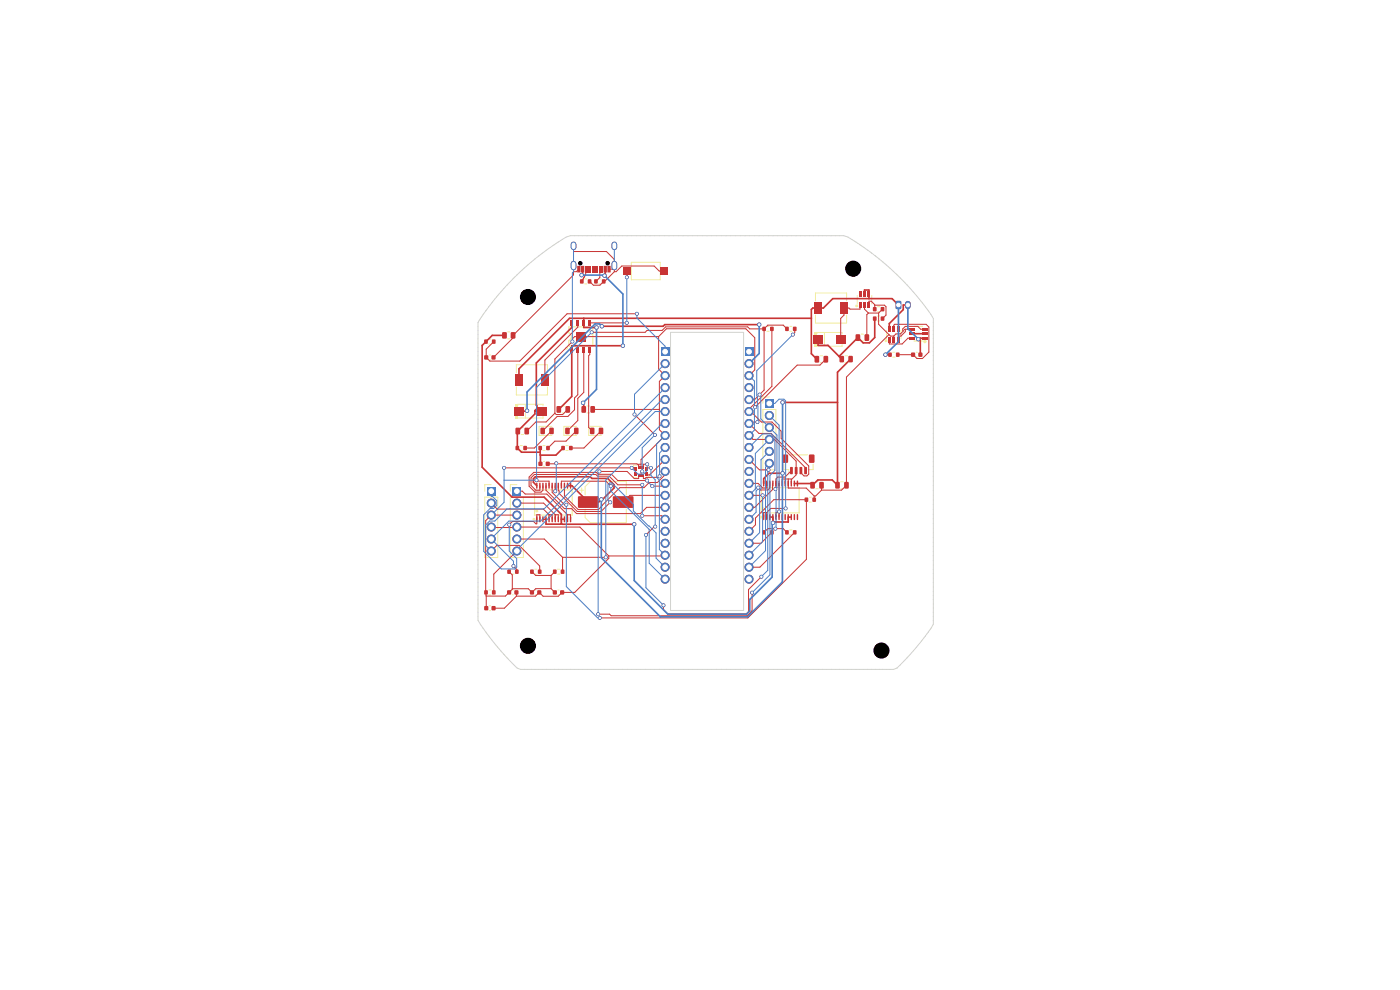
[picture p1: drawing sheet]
<svg xmlns="http://www.w3.org/2000/svg" width="297mm" height="210mm" viewBox="0 0 297 210" stroke-linecap="round" stroke-linejoin="round" font-family="sans-serif">
<path d="M109 59l2.9-2.8 3.2-2.5 4.2-2.9 .8-.5 .9-.3h58l.9 .3a56.6 56.6 0 0 1 18.1 17.3v64.8a52.1 52.1 0 0 1-7.7 9.3l-.7 .3h-79.2l-.7-.3-1.4-1.4-4-4.6-2.9-4.1v-63.2l3.5-4.9zM142.2 70.5h15.6v59h-15.6z" fill="none" stroke="#d0d2cd" stroke-width=".21"/>
<g fill="none" stroke="#f2eda1" stroke-width=".21">
<path d="M124 59.2h.5M127 59.2h.5M133.9 55.7h6.2v3.7h-6.2zM103.7 71.9h.5M103.7 73h.5M107.7 70.4h.5M107.7 71.9h.5M109.5 79.1v-1.7h6.6v1.7M124 60.2h.5M127 60.2h.5M173 63.8v-1.7h6.6v1.7M173 66.8v1.7h6.6v-1.7"/>
<path d="M174 75.5h.5M174 76.9h.5M179.3 75.5h.5M179.3 76.9h.5M181.9 62.7v1.8M182.7 70.9h.5M182.7 72.4h.5M184.9 62.7v1.8M186.2 65.1h.4M186.2 66.1h.4M186.2 67.1h.4M186.2 68.1h.4"/>
<path d="M188.1 70.1v1.8M189.4 74.7h.5M189.4 75.8h.5M191.1 70.1v1.8M194.3 74.7h.3M194.3 75.8h.3M109.5 82.1v1.7h6.6v-1.7M109.8 85.8h5.4v.3M110.3 94.5h.5M110.3 95.6h.5M110.5 90.7h.6M110.5 92.2h.6"/>
<path d="M111.5 85.9v2.7M115.2 94.5h.5M115.2 95.6h.5M115.2 88.3v.4h-5.4M115.3 97.9h.3M115.3 98.9h.3M117.1 90.5h-2.7v1.9h2.7M122.3 90.5h-2.7v1.9h2.7M124.5 86.1h.5M124.5 87.6h.5M127.6 90.5h-2.7v1.9h2.7M135.2 98.7h-.8v.2"/>
<path d="M136.8 98.7h.8v.2M161.8 86.9h2.8v12.8h-2.8zM163.2 84.2h-1.4v1.4M166.3 98.5v1.1h1v1M167.5 96.5h3.8M172.5 98.5v1.1h-1M102.8 105.5h2.8v12.8h-2.8zM104.2 102.8h-1.4v1.4M108.3 105.5h2.7v12.8h-2.7zM109.7 102.8h-1.4v1.4M122.9 104h1M123.4 103.5v1"/>
<path d="M124.1 105v-1.8l1.1-1.1h7.7v2.9M124.1 108v1.8l1.1 1.1h7.7v-2.9M134.4 101.1v.2h.8M137.6 101.1v.2h-.8M162.7 112.4h.5M162.7 113.4h.5M171.7 105.5h.4M171.7 106.5h.4M173.1 102.2h.5M173.1 103.7h.5M178.4 102.2h.5M178.4 103.7h.5"/>
<path d="M103.7 125.1h.5M103.7 126.2h.5M103.8 128.5h.3M103.8 129.5h.3M108.6 120.8h.5M108.6 121.8h.5M108.6 125.2h.3M108.6 126.2h.3M113.4 120.8h.5M113.4 121.8h.5M113.5 125.2h.3M113.5 126.2h.3"/>
<path d="M118.3 120.8h.5M118.3 121.8h.5M118.3 125.2h.3M118.3 126.2h.3"/>
<circle cx="120.8" cy="74.4" r=".03"/>
<circle cx="181.9" cy="65" r=".03"/>
<circle cx="188.1" cy="72.4" r=".03"/>
<circle cx="109.9" cy="85.9" r=".03"/>
<circle cx="113.6" cy="110.4" r=".03"/>
<circle cx="137.5" cy="101.2" r=".03"/>
<circle cx="161.7" cy="109.9" r=".03"/>
</g>
<g fill="none" stroke="#f2eda1" stroke-width=".3">
<circle cx="181.7" cy="64.9" r=".15"/>
<circle cx="187.9" cy="72.3" r=".15"/>
<circle cx="113.3" cy="110.2" r=".15"/>
<circle cx="113.9" cy="108.4" r=".16"/>
<circle cx="161.4" cy="109.7" r=".15"/>
<circle cx="162" cy="107.9" r=".16"/>
</g>
<circle cx="137.7" cy="100.7" r=".15" fill="#f2eda1" stroke="#f2eda1" stroke-width=".21"/>
<g fill="none" stroke="#f2eda1" stroke-width=".25">
<path d="M120.7 70.6v-1.2h5.1v4.1h-5.1v-1.3M120.7 70.6a.89 .89 0 0 1 .5 .8 .89 .89 0 0 1-.5 .8M113.4 103.9h8v5.4h-8zM161.5 103.5h8v5.3h-8z"/>
<circle cx="120.2" cy="73.9" r=".17"/>
</g>
<g fill="#f2eda1">
<path d="M109.4 85.7h.5v.5h-.5z"/>
<path d="M109.4 88.3h.5v.5h-.5z"/>
</g>
<path d="M193.9 69.2h1.8M193.9 72.3h1.8" fill="none" stroke="#f2eda1" stroke-width=".25"/>
<g fill="none" stroke="#f2eda1" stroke-width=".21">
<path d="M103.8 75.3h.3M103.8 76.3h.3M173.3 70.5h5.4v.4M174.9 70.6v2.7M178.7 73.1v.3h-5.4"/>
<circle cx="173.4" cy="70.6" r=".03"/>
<circle cx="196.2" cy="72.2" r=".03"/>
</g>
<circle cx="196.2" cy="72.4" r=".25" fill="#f2eda1" stroke="#f2eda1" stroke-width=".25"/>
<g fill="#f2eda1">
<path d="M172.9 70.4h.4v.5h-.4z"/>
<path d="M172.9 73h.4v.5h-.4z"/>
</g>
<path d="M162.7 69.2h.5M162.7 70.3h.5M167.5 69.2h.5M167.5 70.3h.5M119.2 86.1h.6M119.2 87.6h.6M120 94.5h.5M120 95.6h.5M167.5 112.4h.5M167.5 113.4h.5" fill="none" stroke="#f2eda1" stroke-width=".21"/>
<g fill="#c83434">
<path d="M106.6 70.5l.7-.1 .2 .2v1l-.1 .2h-.6l-.3-.1z"/>
<path d="M108.4 70.5l.7-.1 .2 .2 .1 1-.2 .2h-.6l-.3-.1z"/>
<path d="M158 73.8h1.7v1.7h-1.7z"/>
</g>
<g fill="#c83434" stroke="#c83434" stroke-width=".21">
<circle cx="158.9" cy="77.1" r=".85"/>
<circle cx="158.9" cy="79.7" r=".85"/>
<circle cx="158.9" cy="82.2" r=".85"/>
<circle cx="158.9" cy="84.8" r=".85"/>
<circle cx="158.9" cy="87.3" r=".85"/>
<circle cx="158.9" cy="89.8" r=".85"/>
<circle cx="158.9" cy="92.4" r=".85"/>
<circle cx="158.9" cy="94.9" r=".85"/>
<circle cx="158.9" cy="97.5" r=".85"/>
<circle cx="158.9" cy="100" r=".85"/>
<circle cx="158.9" cy="102.5" r=".85"/>
<circle cx="158.9" cy="105.1" r=".85"/>
<circle cx="158.9" cy="107.6" r=".85"/>
<circle cx="158.9" cy="110.2" r=".85"/>
<circle cx="158.9" cy="112.7" r=".85"/>
<circle cx="158.9" cy="115.2" r=".85"/>
<circle cx="158.9" cy="117.8" r=".85"/>
<circle cx="158.9" cy="120.3" r=".85"/>
<circle cx="158.9" cy="122.9" r=".85"/>
</g>
<g fill="#c83434">
<path d="M161.8 112.5h.6v.8h-.6z"/>
<path d="M163.4 112.5h.7v.8h-.7z"/>
<path d="M181.6 71l.6-.1 .3 .1v1.1l-.2 .2h-.6l-.2-.1z"/>
<path d="M183.5 71l.6-.1 .3 .1v1.1l-.2 .2h-.6l-.2-.1z"/>
<path d="M109.3 79.4h1.5v2.4h-1.5z"/>
<path d="M114.8 79.4h1.5v2.4h-1.5z"/>
<path d="M103.4 103.3h1.7v1.7h-1.7z"/>
</g>
<g fill="#c83434" stroke="#c83434" stroke-width=".21">
<circle cx="104.2" cy="106.7" r=".85"/>
<circle cx="104.2" cy="109.3" r=".85"/>
<circle cx="104.2" cy="111.8" r=".85"/>
<circle cx="104.2" cy="114.3" r=".85"/>
<circle cx="104.2" cy="116.9" r=".85"/>
</g>
<g fill="#c83434">
<path d="M107.7 120.9h.6v.8h-.6z"/>
<path d="M109.3 120.9h.7v.8h-.7z"/>
<path d="M112.5 125.3h.7v.8h-.7z"/>
<path d="M114 125.3h.8v.8h-.8z"/>
<path d="M178.2 75.5h.6l.2 .1 .1 1-.2 .3h-.6l-.2-.2z"/>
<path d="M180 75.5h.7l.2 .1v1l-.1 .3h-.6l-.2-.2z"/>
<path d="M140.2 73.8h1.8v1.7h-1.8z"/>
</g>
<g fill="#c83434" stroke="#c83434" stroke-width=".21">
<circle cx="141.1" cy="77.1" r=".85"/>
<circle cx="141.1" cy="79.7" r=".85"/>
<circle cx="141.1" cy="82.2" r=".85"/>
<circle cx="141.1" cy="84.8" r=".85"/>
<circle cx="141.1" cy="87.3" r=".85"/>
<circle cx="141.1" cy="89.8" r=".85"/>
<circle cx="141.1" cy="92.4" r=".85"/>
<circle cx="141.1" cy="94.9" r=".85"/>
<circle cx="141.1" cy="97.5" r=".85"/>
<circle cx="141.1" cy="100" r=".85"/>
<circle cx="141.1" cy="102.5" r=".85"/>
<circle cx="141.1" cy="105.1" r=".85"/>
<circle cx="141.1" cy="107.6" r=".85"/>
<circle cx="141.1" cy="110.2" r=".85"/>
<circle cx="141.1" cy="112.7" r=".85"/>
<circle cx="141.1" cy="115.2" r=".85"/>
<circle cx="141.1" cy="117.8" r=".85"/>
<circle cx="141.1" cy="120.3" r=".85"/>
<circle cx="141.1" cy="122.9" r=".85"/>
</g>
<g fill="#c83434">
<path d="M177.2 102.3l.7-.1 .3 .2v1l-.2 .2-.6 .1-.2-.2z"/>
<path d="M179.1 102.3l.7-.1 .3 .2v1l-.2 .2-.6 .1-.2-.2z"/>
<path d="M112.5 120.9h.7v.8h-.7z"/>
<path d="M114.2 120.9h.6v.8h-.6z"/>
<path d="M109.4 94.6h.7v.9h-.7z"/>
<path d="M111.1 94.6h.6v.9h-.6z"/>
<path d="M102.8 72.1h.6v.8h-.6z"/>
<path d="M104.4 72.1h.7v.8h-.7z"/>
<path d="M182.2 64.2h.5v1.1h-.5z"/>
<path d="M183.1 64.2h.6v1.1h-.6z"/>
<path d="M184.1 64.2h.5v1.1h-.5z"/>
<path d="M184.1 61.9h.5v1.1h-.5z"/>
<path d="M183.1 61.9h.6v1.1h-.6z"/>
<path d="M182.2 61.9h.5v1.1h-.5z"/>
<path d="M114.3 94.6h.6v.9h-.6z"/>
<path d="M115.9 94.6h.7v.9h-.7z"/>
<path d="M107.6 125.3h.8v.8h-.8z"/>
<path d="M109.2 125.3h.7v.8h-.7z"/>
<path d="M167.6 99.1h.6l-.1 1.5-.5-.1z"/>
<path d="M168.6 99.1h.6l-.1 1.5-.5-.1z"/>
<path d="M169.6 99.1h.6l-.1 1.5-.5-.1z"/>
<path d="M170.6 99.1h.6l-.1 1.5-.5-.1z"/>
<path d="M166.1 96.5l.8-.1 .3 .2v1.4l-.2 .2h-.7l-.3-.2z"/>
<path d="M171.7 96.5l.8-.1 .3 .2v1.4l-.2 .2h-.8l-.2-.2z"/>
<path d="M170.7 105.6h.7v.8h-.7z"/>
<path d="M172.4 105.6h.7v.8h-.7z"/>
<path d="M185.2 65.2h.7v.8h-.7z"/>
<path d="M186.9 65.2h.7v.8h-.7z"/>
<path d="M185.2 67.2h.7v.8h-.7z"/>
<path d="M186.9 67.2h.7v.8h-.7z"/>
<path d="M122.7 105.3h4.1l.2 .2v2.1l-.3 .2-3.9-.1-.2-.2z"/>
<path d="M130.1 105.3h4.1l.2 .2v2.1l-.3 .2-3.9-.1-.2-.2z"/>
<path d="M117.4 120.9h.6v.8h-.6z"/>
<path d="M119 120.9h.7v.8h-.7z"/>
<path d="M102.8 125.2h.6v.9h-.6z"/>
<path d="M104.4 125.2h.7v.9h-.7z"/>
<path d="M123.1 59.3h.7v.8h-.7z"/>
<path d="M124.7 59.3h.7v.8h-.7z"/>
<path d="M108.8 103.3h1.7v1.7h-1.7z"/>
</g>
<g fill="#c83434" stroke="#c83434" stroke-width=".21">
<circle cx="109.6" cy="106.7" r=".85"/>
<circle cx="109.6" cy="109.3" r=".85"/>
<circle cx="109.6" cy="111.8" r=".85"/>
<circle cx="109.6" cy="114.3" r=".85"/>
<circle cx="109.6" cy="116.9" r=".85"/>
</g>
<g fill="#c83434">
<path d="M172.9 75.6l.6-.1 .3 .1v1.1l-.2 .2h-.6l-.2-.1z"/>
<path d="M174.8 75.6l.6-.1 .3 .1v1.1l-.2 .2h-.6l-.2-.1z"/>
<path d="M123.4 86.2l.7-.1 .2 .2v1l-.1 .3h-.6l-.2-.2z"/>
<path d="M125.3 86.2l.7-.1 .2 .2v1l-.1 .3h-.6l-.2-.2z"/>
<path d="M114.3 98h.7v.8h-.7z"/>
<path d="M115.8 98h.8v.8h-.8z"/>
<path d="M136.9 100.6h.6v.3h-.6z"/>
<path d="M136.9 100.1h.6v.3h-.6z"/>
<path d="M136.9 99.6h.6v.3h-.6z"/>
<path d="M136.9 99.1h.6v.3h-.6z"/>
<path d="M136.4 98.8h.2v.6h-.2z"/>
<path d="M135.9 98.8h.2v.6h-.2z"/>
<path d="M135.4 98.8h.2v.6h-.2z"/>
<path d="M134.5 99.1h.6v.3h-.6z"/>
<path d="M134.5 99.6h.6v.3h-.6z"/>
<path d="M134.5 100.1h.6v.3h-.6z"/>
<path d="M134.5 100.6h.6v.3h-.6z"/>
<path d="M135.4 100.6h.2v.6h-.2z"/>
<path d="M135.9 100.6h.2v.6h-.2z"/>
<path d="M136.4 100.6h.2v.6h-.2z"/>
<path d="M126.1 59.3h.7v.8h-.7z"/>
<path d="M127.7 59.3h.7v.8h-.7z"/>
<path d="M109.4 90.8l.7-.1 .2 .2v1l-.1 .2-.6 .1-.2-.2z"/>
<path d="M111.3 90.8l.7-.1 .2 .2v1l-.1 .2-.6 .1-.2-.2z"/>
<path d="M193.3 74.8h.8v.9h-.8z"/>
<path d="M194.9 74.8h.7v.9h-.7z"/>
<path d="M102.8 128.6h.7v.8h-.7z"/>
<path d="M104.3 128.6h.8v.8h-.8z"/>
<path d="M120 90.8l.6-.1 .2 .2 .1 1-.2 .2h-.6l-.2-.1z"/>
<path d="M121.8 90.8l.7-.1 .2 .2v1l-.1 .2h-.6l-.2-.1z"/>
</g>
<path d="M121.7 51.9v.6M121.7 55.9v.8M130.3 51.9v.6M130.3 55.9v.8" fill="none" stroke="#c83434" stroke-width="1.2"/>
<g fill="#c83434">
<path d="M128.9 56.4h.6v1.4h-.6z"/>
<path d="M128.1 56.4h.6v1.4h-.6z"/>
<path d="M127.1 56.4h.3v1.3h-.3z"/>
<path d="M126.1 56.4h.3v1.3h-.3z"/>
<path d="M125.6 56.4h.3v1.3h-.3z"/>
<path d="M124.6 56.4h.3v1.3h-.3z"/>
<path d="M122.5 56.4h.6v1.4h-.6z"/>
<path d="M123.3 56.4h.6v1.4h-.6z"/>
<path d="M124.1 56.4h.3v1.3h-.3z"/>
<path d="M125.1 56.4h.3v1.3h-.3z"/>
<path d="M126.6 56.4h.3v1.3h-.3z"/>
<path d="M127.6 56.4h.3v1.3h-.3z"/>
<path d="M172 102.3l.6-.1 .3 .2v1l-.2 .2-.6 .1-.2-.2z"/>
<path d="M173.9 102.3l.6-.1 .3 .2v1l-.2 .2-.6 .1-.2-.2z"/>
</g>
<g fill="none" stroke="#c83434" stroke-width=".31">
<path d="M113.9 102.5v1M113.9 109.6v1.1M114.5 102.5v1M114.5 109.6v1.1M115.2 102.5v1M115.2 109.6v1.1M115.8 102.5v1M115.8 109.6v1.1M116.5 102.5v1M116.5 109.6v1.1M117.1 102.5v1M117.1 109.6v1.1"/>
<path d="M117.8 102.5v1M117.8 109.6v1.1M118.4 102.5v1M118.4 109.6v1.1M119.1 102.5v1M119.1 109.6v1.1M119.7 102.5v1M119.7 109.6v1.1M120.4 102.5v1M120.4 109.6v1.1M121 102.5v1M121 109.6v1.1"/>
<path d="M162 102.1v1M162 109.2v1M162.7 102.1v1M162.7 109.2v1M163.3 102.1v1M163.3 109.2v1M164 102.1v1M164 109.2v1M164.6 102.1v1M164.6 109.2v1M165.3 102.1v1M165.3 109.2v1"/>
<path d="M165.9 102.1v1M165.9 109.2v1M166.6 102.1v1M166.6 109.2v1M167.2 102.1v1M167.2 109.2v1M167.9 102.1v1M167.9 109.2v1M168.5 102.1v1M168.5 109.2v1M169.2 102.1v1M169.2 109.2v1"/>
</g>
<g fill="#c83434">
<path d="M188.5 74.8h.6v.9h-.6z"/>
<path d="M190.1 74.8h.7v.9h-.7z"/>
<path d="M125.2 90.8l.7-.1 .2 .2v1l-.1 .2h-.6l-.2-.1z"/>
<path d="M127.1 90.8l.6-.1 .3 .2v1l-.2 .2h-.5l-.3-.1z"/>
<path d="M117.3 125.3h.8v.8h-.8z"/>
<path d="M118.9 125.3h.7v.8h-.7z"/>
<path d="M172.8 64.1h1.5v2.4h-1.5z"/>
<path d="M178.3 64.1h1.5v2.4h-1.5z"/>
<path d="M132.4 56.8h1.5v1.5h-1.5z"/>
<path d="M140.1 56.8h1.5v1.5h-1.5z"/>
<path d="M188.4 71.6h.5v1.1h-.5z"/>
<path d="M189.3 71.6h.6v1.1h-.6z"/>
<path d="M190.3 71.6h.5v1.1h-.5z"/>
<path d="M190.3 69.3h.5v1.1h-.5z"/>
<path d="M189.3 69.3h.6v1.1h-.6z"/>
<path d="M188.4 69.3h.5v1.1h-.5z"/>
<path d="M121 73.7h.6v1.2h-.6z"/>
<path d="M122.3 73.7h.6v1.2h-.6z"/>
<path d="M123.5 73.7h.6v1.2h-.6z"/>
<path d="M124.8 73.7h.6v1.2h-.6z"/>
<path d="M124.8 67.9h.6v1.2h-.6z"/>
<path d="M123.5 67.9h.6v1.2h-.6z"/>
<path d="M122.3 67.9h.6v1.2h-.6z"/>
<path d="M121 67.9h.6v1.2h-.6z"/>
<path d="M122.2 70.4h2v2h-2z"/>
<path d="M162.4 84.7h1.7v1.7h-1.7z"/>
</g>
<g fill="#c83434" stroke="#c83434" stroke-width=".21">
<circle cx="163.2" cy="88.1" r=".85"/>
<circle cx="163.2" cy="90.7" r=".85"/>
<circle cx="163.2" cy="93.2" r=".85"/>
<circle cx="163.2" cy="95.8" r=".85"/>
<circle cx="163.2" cy="98.3" r=".85"/>
</g>
<g fill="#c83434">
<path d="M114.7 90.8l.7-.1 .2 .2v1l-.1 .2h-.6l-.2-.1z"/>
<path d="M116.6 90.8l.6-.1 .3 .2v1l-.2 .2h-.5l-.3-.1z"/>
<path d="M109 86.3h2.2v1.8h-2.2z"/>
<path d="M113.9 86.3h2v1.8h-2z"/>
<path d="M195.6 71.4h1.1v.6h-1.1z"/>
<path d="M195.6 70.5h1.1v.6h-1.1z"/>
<path d="M195.6 69.5h1.1v.6h-1.1z"/>
<path d="M192.9 69.5h1.1v.6h-1.1z"/>
<path d="M192.9 70.5h1.1v.6h-1.1z"/>
<path d="M192.9 71.4h1.1v.6h-1.1z"/>
<path d="M102.8 75.4h.7v.8h-.7z"/>
<path d="M104.3 75.4h.8v.8h-.8z"/>
<path d="M172.5 71.1h2.1v1.8h-2.1z"/>
<path d="M177.3 71.1h2.1v1.8h-2.1z"/>
<path d="M118.1 86.2l.7-.1 .2 .2v1l-.1 .3h-.6l-.2-.2z"/>
<path d="M120 86.2l.7-.1 .2 .2v1l-.1 .3h-.6l-.2-.2z"/>
<path d="M161.8 69.3h.6v.9h-.6z"/>
<path d="M163.4 69.3h.7v.9h-.7z"/>
<path d="M166.6 69.3h.7v.9h-.7z"/>
<path d="M168.3 69.3h.6v.9h-.6z"/>
<path d="M166.6 112.5h.7v.8h-.7z"/>
<path d="M168.3 112.5h.6v.8h-.6z"/>
<path d="M190.1 63.9l.8-.1 .3 .2v1.3l-.2 .3h-.7l-.3-.2z"/>
</g>
<path d="M192.6 64.4v.6" fill="none" stroke="#c83434" stroke-width="1.2"/>
<g fill="#c83434">
<path d="M119.1 94.6h.7v.9h-.7z"/>
<path d="M120.8 94.6h.6v.9h-.6z"/>
</g>
<g fill="#c83434" stroke="#c83434" stroke-width=".21">
<circle cx="134.5" cy="111.2" r=".35"/>
<circle cx="164" cy="110.9" r=".35"/>
<circle cx="121.4" cy="72.4" r=".3"/>
<circle cx="118" cy="98.3" r=".3"/>
<circle cx="160.2" cy="86.4" r=".3"/>
<circle cx="117.8" cy="104.2" r=".3"/>
<circle cx="161.8" cy="105.1" r=".3"/>
<circle cx="161.1" cy="68.9" r=".35"/>
<circle cx="111.8" cy="87.1" r=".35"/>
<circle cx="127.7" cy="69.2" r=".35"/>
<circle cx="113.8" cy="101.9" r=".3"/>
<circle cx="164.5" cy="103.8" r=".3"/>
<circle cx="134" cy="99.2" r=".3"/>
<circle cx="125.5" cy="70.5" r=".3"/>
<circle cx="106.9" cy="99.2" r=".3"/>
<circle cx="161.1" cy="83.7" r=".3"/>
<circle cx="137.3" cy="98.5" r=".3"/>
<circle cx="164.5" cy="112.1" r=".3"/>
<circle cx="160.7" cy="89.5" r=".3"/>
<circle cx="168.2" cy="71" r=".3"/>
<circle cx="159.6" cy="125.7" r=".3"/>
<circle cx="126.9" cy="130.3" r=".3"/>
<circle cx="127.2" cy="100" r=".3"/>
<circle cx="139" cy="111.7" r=".3"/>
<circle cx="137" cy="113.5" r=".3"/>
<circle cx="138.1" cy="99.2" r=".3"/>
<circle cx="163" cy="99.7" r=".3"/>
<circle cx="161.5" cy="122.3" r=".3"/>
<circle cx="140.8" cy="128.4" r=".3"/>
<circle cx="160.8" cy="103.4" r=".3"/>
<circle cx="127.3" cy="131.1" r=".3"/>
<circle cx="120.1" cy="107.1" r=".3"/>
<circle cx="123.7" cy="85.5" r=".35"/>
<circle cx="187.8" cy="75.2" r=".35"/>
<circle cx="126.5" cy="69.5" r=".35"/>
<circle cx="108" cy="111.3" r=".3"/>
<circle cx="108.9" cy="120.1" r=".3"/>
<circle cx="127.6" cy="105.9" r=".35"/>
<circle cx="166" cy="85.4" r=".35"/>
<circle cx="166" cy="100.4" r=".35"/>
<circle cx="135.1" cy="66.6" r=".3"/>
<circle cx="134.6" cy="87.9" r=".3"/>
<circle cx="138.9" cy="92.3" r=".3"/>
<circle cx="136.2" cy="100" r=".3"/>
<circle cx="128.5" cy="118.2" r=".3"/>
<circle cx="139.9" cy="101" r=".3"/>
<circle cx="137.3" cy="101.9" r=".3"/>
<circle cx="138.4" cy="103.1" r=".3"/>
<circle cx="136.3" cy="102.8" r=".3"/>
<circle cx="136.3" cy="109.4" r=".3"/>
<circle cx="129.5" cy="106.6" r=".3"/>
<circle cx="129.6" cy="103.1" r=".3"/>
<circle cx="194.8" cy="71.9" r=".35"/>
<circle cx="128.2" cy="58.5" r=".35"/>
<circle cx="132.1" cy="73.3" r=".35"/>
<circle cx="123.4" cy="58.4" r=".35"/>
<circle cx="166.7" cy="107.8" r=".3"/>
<circle cx="165.3" cy="108.5" r=".3"/>
<circle cx="133" cy="68.5" r=".3"/>
<circle cx="133" cy="58.8" r=".3"/>
</g>
<g fill="none" stroke="#c83434" stroke-width=".35">
<path d="M123.6 57.1v1l-.2 .3M128.4 57.1v1.2l-.2 .2M107 71.1h-2.6l-2.1 2.2v25.8l6.3 6.4h6.8l3.7 3.6v1.9M121.3 68.5v1l-7.5 7.5v9l.1 .7-.4 .4v.7l-3.8 3.7v3.5l.9 .9h4M123.8 67.5v2h2.7M132.1 73.3h-10.8v10.8l-2.8 2.8M161.1 68.9h-20.1l-.3 .3h-13M172.1 67.5h-51.3l-10.7 10.7v2.4M173.6 72v1.3h2.1l2.9 2.9M180.5 76.2l-2.8 2.8v23.9l-1.1-1.1h-3.1l-1.1 1.1-.4-.3h-3.5M183.4 62.4v-.9h.9v1.8M185.6 67.6v4l-1.2 1.1h-1.3l-1.1-1.1-4 4"/>
<path d="M187.8 75.2h1M190.6 64.7l-1.4-1.4h-12.5l-2 2h-2.3l-.3 .3v9.4l1.2 1.2M192.6 64.7h-1v1l-2.9 2.9v1.2M193.5 70.8h2.7M195.2 71.7l.1 3.5M195.2 71.7h1M195.2 71.7l-.4 .2M111.8 87.1l-1.7 .1M113.5 87.2h1.4M113.5 87.1h.1M114.6 95l.1 1.5M114.7 96.5v1.9"/>
<path d="M119.4 95l-1.5 1.5h-3.2M123.7 85.5l.1 .1v1.3M166 85.4h11.7M113.9 103l-.7-.7v-.7l.4-.5h11.6l.4 .4h3.3l1.4 1.3v.7l-2.5 2.4h-.2l-.6 .6h-2.2l-3.5-3.5h-.9M115.2 110.2h.6v1h3.1l.2-.2M119.1 111l.2 .2h15.2M119.1 110.2h.6M163.3 109.7h.7v1.2M166 100.4h-2.9l-1.1 1.1v1.1M167.9 109.7h-.7v1h-3.2"/>
</g>
<g fill="none" stroke="#c83434" stroke-width=".21">
<path d="M121.7 52.2v1.2h7l1.6 1.6v2.6M121.7 56.3v2l-12.9 12.8v.6l-4.1 4.1M122.8 57.1l-.5 .5h-.6M124.3 57.1v1.1l-.9 1.5M127.2 57.1v1.8l-.8 .8M129.2 57.1h1.1M130.3 57.6l-3 2.9h-1.4l-.8-.8M133.1 57.5v1.2l-.1 .1M140.9 57.5h-1.1l-1-1.1h-6.9l-1.2 1.2h-.4M122.6 68.5v.9l-7 7v4.2M122.6 74.3v9.4l-.7 .7v2.5l-1.4 1.4h-2.3l-3.1 3.1M123.8 74.3v8.9l-1.2 1.3v4.7l-2.2 2.2"/>
<path d="M125.1 74.3v.9l-.2 .3v15.2l.7 .7M125.1 68.5h7.9M135.1 66.6h-14.8l-10 10h-6.4l-.8-.8v-1.7l1.6-1.6M139.7 71.4v6.9l1.4 1.4-1.2 1.2v10.3l1.2 1.2-5.1 5.1v1.6M139.7 71.4h-17.8l-.5 .5v.5l-3.7 3.8v11.4M139.7 71.4l1.7-1.7h16.8l1.9 1.9v6.9l-1.2 1.2M162.1 69.8v13l-2 2h-1.2M162.1 69.8h-3.1l-.4-.5h-17.4l-.7 .8h-3.2l-.4 .4h-11.4M162.1 69.8l.8-.8h3.3l.7 .8M163.7 69.8v12.2l-4.8 4.8v.5h.4l2.2 2.2h2.3l1.9 2v1.5l5.9 5.8v1.8l-.4 .4h-.6l-.7-.7v-.5M168.6 69.8v.8l-.4 .4M175.2 76.2l-1.2 1.2h-4.9l-8.9 9"/>
<path d="M182.4 64.7v.9h-2.1l-.2-.3h-1.1v1.5l-.6 .7v4.5M183.4 64.7v.9l.8 .8M184.2 66.4l-.3 .3v4.9M184.2 66.4h2.2M184.3 64.7v-.8h.5l.8 .7v1M185.6 64.7h2l.4 .4v1.7l-.8 .8M186.4 66.4v2.4l2.5 2.5h.7M187.2 65.6l-.8 .8M188.6 71l-9 9v22.9l-1.1 1.1h-4.2M189.6 69.8v-.8l.2-.2h6.7l.6 .6v5.3l-1.4 1.4h-1.2l-.8-.9h-3.2M189.6 71.3v.8M191.9 69.9l.2 .5-1 .9h-.5v.8"/>
<path d="M191.9 69.9h.1M193.5 69.8l-1.6 .1M193.5 71.7h-.9l-1.2 1.3h-2.7v-.9M196.2 69.8h-.9l-.6-.6h-2.7l-.5 .6 .1 .4-.6 .6h-.9l-.5 .5M106.9 99.2l27.9 .1M116.2 98.4h18.9l.4 .3M117 91.4l-3.6 3.6h-2M117.7 87.6l-1.9 1.9h-2.1l-2 1.9M118 98.3v.1M120.4 86.9l-1 1h-1.4l-.3-.3M122.3 91.4l-2.2 2.2h-2.4l-1.5 1.4M125.7 86.9h14.2"/>
<path d="M127.5 91.4l-3.6 3.6h-2.8M134 99.2v.1M134.6 87.9l4.3 4.4M136 98.5h-.5v.6M136.2 100l-.2 .2v.7M137.2 99.3h.9M137.3 98.5h-.8v.6M141.1 97.5l-3.3 3.3h-.6M158.9 92.4l.8 .8h4.6l4.6 4.6v2.9l-1 1.1M158.9 97.5l2.2 2.2h1.9M160.7 89.5h-1.5l-.3 .3 2.1 2.1h2.6l7.3 7.3v.6M167.9 99.8l-1.4 1.4h-1.5l-.4 .4v2l-.1 .2"/>
<path d="M104.2 111.8h18.8l6.1 6.1M104.2 116.9l1.2-1.2h4.7l4.4 4.4v1.2M104.2 106.7l1.3 1.3h9.8l1.2 1.2M109.7 104.2h1.1l.6 .6h4.6l4.4 4.4M109.7 109.3h-5.5l-1.2 1.1v15.2l.2 .9M109.7 116.9l-4.9 4.9v3.9M109.7 114.3h5.8l3.8 3.9M109.7 106.7h5.6l2.5 2.5M113.8 101.9l.2 .2h2.5v.9M114.5 110.2v-1h-.6v1.9h-.2l-.5-.5h-4.5l-.7 .7M115.8 103v1l3.9 3.9h1.6l1 1h13.6l1.3-1.3h3.9M116.5 109.2v1"/>
<path d="M116.5 109.2h.6v1M116.5 109.2h.1M117.1 103v1.5l2.7 2.6h.3M117.8 103v1.2M117.8 109.2v1M117.8 109.2h.6v1M118.4 103l.2 1.7 3.9 3.8h5l2-1.9M119.1 103v-.9h9.4l1.1 1M119.3 118.2h9.2M119.3 118.2v3.1M120.4 109.2h.6v1M120.4 109.2v1"/>
<path d="M126.6 100.3h.1M127.2 100h5.8l1.6 1.5h.9v-.6M129.1 117.9v.6l-7.2 7.2h-2.6l-.9 .8h-3.2l-.8-.8-.8 .8h-4M136.3 102.8h-5.2l-1.9-1.8h-2.4l-.4-.4h-13l-.8 .8v1.6l1.1 1h.8v-1M136.3 109.4h4l.8 .8M136.5 100.9v.6h.3l.3-.2h2.6l.2-.3M137.3 101.9h-6.2l-1.4-1.3h-2.8l-.4-.4h-13.3l-1 1v1.9l1.3 1.3h1.3l.4-.4v-1M139 111.7h-.2l-1.8 1.8M141.1 105.1h-7.5l-1.4 1.4M141.1 117.8l-.2 .1h-11.8M141.1 100v.7l-1.6 1.7h-1.8l-1.1 1h-5.1l-4.6 4.7h-4.2l-3-2.9v-2.2M141.1 102.5l-.6 .6h-2.1"/>
<path d="M158.9 105.1h2.9M158.9 102.5h1.9l1 1h.9v-.9M158.9 112.7l1.4-1.4v-1.4l3.9-3.9h6.9v12.7l-12.5 12.4h-31.3M162.1 112.9l.8-.8h3.3l.7 .8M162.7 108.7v1M162.7 108.7h-.7v1M163.3 102.6v.9l-.4 .4h-1.6l-.5-.5M163.7 112.9l-2.3 2.3h-2.5M164 102.6l-.1 1.3-3.8 3.7h-1.2M165.3 108.7h-.7v1M165.3 102.6v3.4M165.3 108.5v1.2"/>
<path d="M165.3 108.5h.1M165.9 102.6v-1h2v1M166.6 101.6v1M166.7 107.8h-3.2l-.8 .9M167.2 101.6v1.9h3.8l1.7 1.7M168.6 112.9l-7.4 7.4h-2.3M172.7 105.2v.8M174.3 104l-1.3 1.2h-.3M174.3 102.9v1.1M103.2 126.5v2.5M108 121.3l.7 .7v3l-1.5 1.5h-4M108.9 120.1l.7 .7v.5"/>
<path d="M109.6 126.5l-2.6 2.5h-2.3M109.6 125.7v.8M112.8 121.3l.8 .8h3.3M116.9 124.9l.8 .8M116.9 124.9h-3.3l-.7 .8-.8-.8h-3.4M116.9 122.1v2.8M117.7 121.3h.1M117.7 121.3l-.8 .8M159.6 125.7v3.8l-1.1 1.1h-28.8l-.4-.3h-2.4M161.5 122.3l-2.7 2.8v4.6l-.5 .5h-16.6l-.9-.9v-.9"/>
</g>
<path d="M158 73.8h1.7v1.7h-1.7z" fill="#4d7fc4"/>
<g fill="#4d7fc4" stroke="#4d7fc4" stroke-width=".21">
<circle cx="158.9" cy="77.1" r=".85"/>
<circle cx="158.9" cy="79.7" r=".85"/>
<circle cx="158.9" cy="82.2" r=".85"/>
<circle cx="158.9" cy="84.8" r=".85"/>
<circle cx="158.9" cy="87.3" r=".85"/>
<circle cx="158.9" cy="89.8" r=".85"/>
<circle cx="158.9" cy="92.4" r=".85"/>
<circle cx="158.9" cy="94.9" r=".85"/>
<circle cx="158.9" cy="97.5" r=".85"/>
<circle cx="158.9" cy="100" r=".85"/>
<circle cx="158.9" cy="102.5" r=".85"/>
<circle cx="158.9" cy="105.1" r=".85"/>
<circle cx="158.9" cy="107.6" r=".85"/>
<circle cx="158.9" cy="110.2" r=".85"/>
<circle cx="158.9" cy="112.7" r=".85"/>
<circle cx="158.9" cy="115.2" r=".85"/>
<circle cx="158.9" cy="117.8" r=".85"/>
<circle cx="158.9" cy="120.3" r=".85"/>
<circle cx="158.9" cy="122.9" r=".85"/>
</g>
<path d="M103.4 103.3h1.7v1.7h-1.7z" fill="#4d7fc4"/>
<g fill="#4d7fc4" stroke="#4d7fc4" stroke-width=".21">
<circle cx="104.2" cy="106.7" r=".85"/>
<circle cx="104.2" cy="109.3" r=".85"/>
<circle cx="104.2" cy="111.8" r=".85"/>
<circle cx="104.2" cy="114.3" r=".85"/>
<circle cx="104.2" cy="116.9" r=".85"/>
</g>
<path d="M140.2 73.8h1.8v1.7h-1.8z" fill="#4d7fc4"/>
<g fill="#4d7fc4" stroke="#4d7fc4" stroke-width=".21">
<circle cx="141.1" cy="77.1" r=".85"/>
<circle cx="141.1" cy="79.7" r=".85"/>
<circle cx="141.1" cy="82.2" r=".85"/>
<circle cx="141.1" cy="84.8" r=".85"/>
<circle cx="141.1" cy="87.3" r=".85"/>
<circle cx="141.1" cy="89.8" r=".85"/>
<circle cx="141.1" cy="92.4" r=".85"/>
<circle cx="141.1" cy="94.9" r=".85"/>
<circle cx="141.1" cy="97.5" r=".85"/>
<circle cx="141.1" cy="100" r=".85"/>
<circle cx="141.1" cy="102.5" r=".85"/>
<circle cx="141.1" cy="105.1" r=".85"/>
<circle cx="141.1" cy="107.6" r=".85"/>
<circle cx="141.1" cy="110.2" r=".85"/>
<circle cx="141.1" cy="112.7" r=".85"/>
<circle cx="141.1" cy="115.2" r=".85"/>
<circle cx="141.1" cy="117.8" r=".85"/>
<circle cx="141.1" cy="120.3" r=".85"/>
<circle cx="141.1" cy="122.9" r=".85"/>
</g>
<path d="M108.8 103.3h1.7v1.7h-1.7z" fill="#4d7fc4"/>
<g fill="#4d7fc4" stroke="#4d7fc4" stroke-width=".21">
<circle cx="109.6" cy="106.7" r=".85"/>
<circle cx="109.6" cy="109.3" r=".85"/>
<circle cx="109.6" cy="111.8" r=".85"/>
<circle cx="109.6" cy="114.3" r=".85"/>
<circle cx="109.6" cy="116.9" r=".85"/>
</g>
<path d="M121.7 51.9v.6M121.7 55.9v.8M130.3 51.9v.6M130.3 55.9v.8" fill="none" stroke="#4d7fc4" stroke-width="1.2"/>
<path d="M162.4 84.7h1.7v1.7h-1.7z" fill="#4d7fc4"/>
<g fill="#4d7fc4" stroke="#4d7fc4" stroke-width=".21">
<circle cx="163.2" cy="88.1" r=".85"/>
<circle cx="163.2" cy="90.7" r=".85"/>
<circle cx="163.2" cy="93.2" r=".85"/>
<circle cx="163.2" cy="95.8" r=".85"/>
<circle cx="163.2" cy="98.3" r=".85"/>
</g>
<path d="M190.1 63.9l.8-.1 .3 .2v1.3l-.2 .3h-.7l-.3-.2z" fill="#4d7fc4"/>
<path d="M192.6 64.4v.6" fill="none" stroke="#4d7fc4" stroke-width="1.2"/>
<g fill="#4d7fc4" stroke="#4d7fc4" stroke-width=".21">
<circle cx="134.5" cy="111.2" r=".35"/>
<circle cx="164" cy="110.9" r=".35"/>
<circle cx="121.4" cy="72.4" r=".3"/>
<circle cx="118" cy="98.3" r=".3"/>
<circle cx="160.2" cy="86.4" r=".3"/>
<circle cx="117.8" cy="104.2" r=".3"/>
<circle cx="161.8" cy="105.1" r=".3"/>
<circle cx="161.1" cy="68.9" r=".35"/>
<circle cx="111.8" cy="87.1" r=".35"/>
<circle cx="127.7" cy="69.2" r=".35"/>
<circle cx="113.8" cy="101.9" r=".3"/>
<circle cx="164.5" cy="103.8" r=".3"/>
<circle cx="134" cy="99.2" r=".3"/>
<circle cx="125.5" cy="70.5" r=".3"/>
<circle cx="106.9" cy="99.2" r=".3"/>
<circle cx="161.1" cy="83.7" r=".3"/>
<circle cx="137.3" cy="98.5" r=".3"/>
<circle cx="164.5" cy="112.1" r=".3"/>
<circle cx="160.7" cy="89.5" r=".3"/>
<circle cx="168.2" cy="71" r=".3"/>
<circle cx="159.6" cy="125.7" r=".3"/>
<circle cx="126.9" cy="130.3" r=".3"/>
<circle cx="127.2" cy="100" r=".3"/>
<circle cx="139" cy="111.7" r=".3"/>
<circle cx="137" cy="113.5" r=".3"/>
<circle cx="138.1" cy="99.2" r=".3"/>
<circle cx="163" cy="99.7" r=".3"/>
<circle cx="161.5" cy="122.3" r=".3"/>
<circle cx="140.8" cy="128.4" r=".3"/>
<circle cx="160.8" cy="103.4" r=".3"/>
<circle cx="127.3" cy="131.1" r=".3"/>
<circle cx="120.1" cy="107.1" r=".3"/>
<circle cx="123.7" cy="85.5" r=".35"/>
<circle cx="187.8" cy="75.2" r=".35"/>
<circle cx="126.5" cy="69.5" r=".35"/>
<circle cx="108" cy="111.3" r=".3"/>
<circle cx="108.9" cy="120.1" r=".3"/>
<circle cx="127.6" cy="105.9" r=".35"/>
<circle cx="166" cy="85.4" r=".35"/>
<circle cx="166" cy="100.4" r=".35"/>
<circle cx="135.1" cy="66.6" r=".3"/>
<circle cx="134.6" cy="87.9" r=".3"/>
<circle cx="138.9" cy="92.3" r=".3"/>
<circle cx="136.2" cy="100" r=".3"/>
<circle cx="128.5" cy="118.2" r=".3"/>
<circle cx="139.9" cy="101" r=".3"/>
<circle cx="137.3" cy="101.9" r=".3"/>
<circle cx="138.4" cy="103.1" r=".3"/>
<circle cx="136.3" cy="102.8" r=".3"/>
<circle cx="136.3" cy="109.4" r=".3"/>
<circle cx="129.5" cy="106.6" r=".3"/>
<circle cx="129.6" cy="103.1" r=".3"/>
<circle cx="194.8" cy="71.9" r=".35"/>
<circle cx="128.2" cy="58.5" r=".35"/>
<circle cx="132.1" cy="73.3" r=".35"/>
<circle cx="123.4" cy="58.4" r=".35"/>
<circle cx="166.7" cy="107.8" r=".3"/>
<circle cx="165.3" cy="108.5" r=".3"/>
<circle cx="133" cy="68.5" r=".3"/>
<circle cx="133" cy="58.8" r=".3"/>
</g>
<path d="M123.4 58.4h.1M123.4 58.4h4.7l4 4v10.9M126.5 69.5v13.1l-2.8 2.9M127.7 69.2l-.5-.5h-1l-14.4 14.4v4M161.1 68.9v6.1l-2.2 2.1M190.6 64.7v7.8l-2.8 2.7M192.6 64.7v5l2.2 2.2M166 85.4v38l-7.4 7.4h-18.5l-12.5-12.5v-12.4M134.5 111.2v12l7.2 7.1h16.7l.6-.7v-2.4M164 110.9l-.2 .2v11.3l-4.7 4.8M166 100.4h.1M159 127.2h.1" fill="none" stroke="#4d7fc4" stroke-width=".35"/>
<g fill="none" stroke="#4d7fc4" stroke-width=".21">
<path d="M121.7 52.2v5.4l-.3 .3v14.5M130.3 52.2v4.1M133 58.8v9.7M125.5 70.5l-11.7 11.7v19.7h-6.9M135.1 66.6v.9l6 5.9v1.2M141.1 77.1l-6.5 6.5v4.3M158.9 79.7l1.2 1.1v10.4l-1.2 1.2M168.2 71l-7.7 7.6v5.4l.2 .1 .1 2v3.3l-.1 .1M106.9 99.2v7.4l-2.7 2.7M118 98.3v5.7l-.2 .2M137.3 98.5v1.3l-.8 .8h-1.2l-1.3-1.3M138.1 99.3v1.6l.9 .9v9.9"/>
<path d="M138.9 92.3l-2.7 2.7v5M141.1 94.9l-1.2 1.2v4.9M141.1 92.4l-1.8 1.8v7.1l.6 .6v14.7l1.2 1.2M141.1 84.8h-.6l-25.8 25.7h-6.7l-3.8 3.8 4.7 4.8v1M141.1 87.3h-2.1l-29.3 29.3v.3M141.1 82.2l-25.7 25.7h-7.8l-2.6 2.6h-1.1l-.9 .9v4.3l1.2 1.2M141.1 89.8h-.6l-12 12v16.4M158.9 94.9l2.9-2.9h1.9l.7 .8v7l-1.1 1.1v21l-3.7 3.8M160.1 86.4h.1M161.1 83.7l.3 .3v4.9l3.4 3.4v11.1l-.3 .4 .1 .1v8.1l-.1 .1M163 99.7l-.1 .1v21.2l-1.4 1.3M163.2 93.2l-3 3v7.5l-1.3 1.4"/>
<path d="M163.2 95.8l-1.8 1.7v6.2l-.2 .3v9l-2.3 2.2M163.2 98.3l-.8 .8v17.7l-3.5 3.5M163.2 85.6h1.2l.9-.9h1l.4 .3v22.8M163.2 88.1l2.1 2.1v18.3M104.2 104.2v1.1h.3l.9 .9v1l-.7 .7h-.7l-1.4 1.3v7.8l3.7 3.7h2.9l.4-.4v-1.8l-1.6-1.6v-5.6M120.1 107.1v17.3l6.7 6.7h.5M127.2 100l-.3 .3v30M129.5 106.6l-.5-.5v-3.3l.4-.3h.4l4.6 4.5v1.4l4.8 4.6v5.4l1.9 1.9M129.6 103.1v1.1l8.1 8.1M136.3 102.8v6.6M136.3 109.4h.1M137 113.5v11.2l3.8 3.7"/>
<path d="M137.3 101.9l1.1 1.2M137.7 112.3h.1M137.7 112.3v7.2l3.4 3.4M139.9 105.1h1.2M158.9 105.1h.1M160.2 103.7h.1M160.8 103.4v.3l-.4 .4v4.6l-1.5 1.5M161.8 105.1v9.8l-2.9 2.9"/>
</g>
<g fill="#fff" stroke="#fff" stroke-width=".21">
<circle cx="134.5" cy="111.2" r=".17"/>
<circle cx="164" cy="110.9" r=".17"/>
<circle cx="121.4" cy="72.4" r=".15"/>
<circle cx="118" cy="98.3" r=".15"/>
<circle cx="160.2" cy="86.4" r=".15"/>
<circle cx="117.8" cy="104.2" r=".15"/>
<circle cx="161.8" cy="105.1" r=".15"/>
<circle cx="161.1" cy="68.9" r=".17"/>
<circle cx="111.8" cy="87.1" r=".18"/>
<circle cx="127.7" cy="69.2" r=".17"/>
<circle cx="113.8" cy="101.9" r=".15"/>
<circle cx="164.5" cy="103.8" r=".15"/>
<circle cx="134" cy="99.2" r=".15"/>
<circle cx="125.5" cy="70.5" r=".15"/>
<circle cx="106.9" cy="99.2" r=".15"/>
<circle cx="161.1" cy="83.7" r=".15"/>
<circle cx="137.3" cy="98.5" r=".15"/>
<circle cx="164.5" cy="112.1" r=".15"/>
<circle cx="160.7" cy="89.5" r=".15"/>
<circle cx="168.2" cy="71" r=".15"/>
<circle cx="159.6" cy="125.7" r=".15"/>
<circle cx="126.9" cy="130.3" r=".15"/>
<circle cx="127.2" cy="100" r=".15"/>
<circle cx="139" cy="111.7" r=".15"/>
<circle cx="137" cy="113.5" r=".15"/>
<circle cx="138.1" cy="99.2" r=".15"/>
<circle cx="163" cy="99.7" r=".15"/>
<circle cx="161.5" cy="122.3" r=".15"/>
<circle cx="140.8" cy="128.4" r=".15"/>
<circle cx="160.8" cy="103.4" r=".15"/>
<circle cx="127.3" cy="131.1" r=".15"/>
<circle cx="120.1" cy="107.1" r=".15"/>
<circle cx="123.7" cy="85.5" r=".17"/>
<circle cx="187.8" cy="75.2" r=".18"/>
<circle cx="126.5" cy="69.5" r=".17"/>
<circle cx="108" cy="111.3" r=".15"/>
<circle cx="108.9" cy="120.1" r=".15"/>
<circle cx="127.6" cy="105.9" r=".17"/>
<circle cx="166" cy="85.4" r=".17"/>
<circle cx="166" cy="100.4" r=".17"/>
<circle cx="135.1" cy="66.6" r=".15"/>
<circle cx="134.6" cy="87.9" r=".15"/>
<circle cx="138.9" cy="92.3" r=".15"/>
<circle cx="136.2" cy="100" r=".15"/>
<circle cx="128.5" cy="118.2" r=".15"/>
<circle cx="139.9" cy="101" r=".15"/>
<circle cx="137.3" cy="101.9" r=".15"/>
<circle cx="138.4" cy="103.1" r=".15"/>
<circle cx="136.3" cy="102.8" r=".15"/>
<circle cx="136.3" cy="109.4" r=".15"/>
<circle cx="129.5" cy="106.6" r=".15"/>
<circle cx="129.6" cy="103.1" r=".15"/>
<circle cx="194.8" cy="71.9" r=".18"/>
<circle cx="128.2" cy="58.5" r=".17"/>
<circle cx="132.1" cy="73.3" r=".18"/>
<circle cx="123.4" cy="58.4" r=".17"/>
<circle cx="166.7" cy="107.8" r=".15"/>
<circle cx="165.3" cy="108.5" r=".15"/>
<circle cx="133" cy="68.5" r=".15"/>
<circle cx="133" cy="58.8" r=".15"/>
<circle cx="158.9" cy="74.6" r=".5"/>
<circle cx="158.9" cy="77.1" r=".5"/>
<circle cx="158.9" cy="79.7" r=".5"/>
<circle cx="158.9" cy="82.2" r=".5"/>
<circle cx="158.9" cy="84.8" r=".5"/>
<circle cx="158.9" cy="87.3" r=".5"/>
<circle cx="158.9" cy="89.8" r=".5"/>
<circle cx="158.9" cy="92.4" r=".5"/>
<circle cx="158.9" cy="94.9" r=".5"/>
<circle cx="158.9" cy="97.5" r=".5"/>
<circle cx="158.9" cy="100" r=".5"/>
<circle cx="158.9" cy="102.5" r=".5"/>
<circle cx="158.9" cy="105.1" r=".5"/>
<circle cx="158.9" cy="107.6" r=".5"/>
<circle cx="158.9" cy="110.2" r=".5"/>
<circle cx="158.9" cy="112.7" r=".5"/>
<circle cx="158.9" cy="115.2" r=".5"/>
<circle cx="158.9" cy="117.8" r=".5"/>
<circle cx="158.9" cy="120.3" r=".5"/>
<circle cx="158.9" cy="122.9" r=".5"/>
<circle cx="104.2" cy="104.2" r=".5"/>
<circle cx="104.2" cy="106.7" r=".5"/>
<circle cx="104.2" cy="109.3" r=".5"/>
<circle cx="104.2" cy="111.8" r=".5"/>
<circle cx="104.2" cy="114.3" r=".5"/>
<circle cx="104.2" cy="116.9" r=".5"/>
<circle cx="141.1" cy="74.6" r=".5"/>
<circle cx="141.1" cy="77.1" r=".5"/>
<circle cx="141.1" cy="79.7" r=".5"/>
<circle cx="141.1" cy="82.2" r=".5"/>
<circle cx="141.1" cy="84.8" r=".5"/>
<circle cx="141.1" cy="87.3" r=".5"/>
<circle cx="141.1" cy="89.8" r=".5"/>
<circle cx="141.1" cy="92.4" r=".5"/>
<circle cx="141.1" cy="94.9" r=".5"/>
<circle cx="141.1" cy="97.5" r=".5"/>
<circle cx="141.1" cy="100" r=".5"/>
<circle cx="141.1" cy="102.5" r=".5"/>
<circle cx="141.1" cy="105.1" r=".5"/>
<circle cx="141.1" cy="107.6" r=".5"/>
<circle cx="141.1" cy="110.2" r=".5"/>
<circle cx="141.1" cy="112.7" r=".5"/>
<circle cx="141.1" cy="115.2" r=".5"/>
<circle cx="141.1" cy="117.8" r=".5"/>
<circle cx="141.1" cy="120.3" r=".5"/>
<circle cx="141.1" cy="122.9" r=".5"/>
<circle cx="109.6" cy="104.2" r=".5"/>
<circle cx="109.6" cy="106.7" r=".5"/>
<circle cx="109.6" cy="109.3" r=".5"/>
<circle cx="109.6" cy="111.8" r=".5"/>
<circle cx="109.6" cy="114.3" r=".5"/>
<circle cx="109.6" cy="116.9" r=".5"/>
<circle cx="163.2" cy="85.6" r=".5"/>
<circle cx="163.2" cy="88.1" r=".5"/>
<circle cx="163.2" cy="90.7" r=".5"/>
<circle cx="163.2" cy="93.2" r=".5"/>
<circle cx="163.2" cy="95.8" r=".5"/>
<circle cx="163.2" cy="98.3" r=".5"/>
<circle cx="190.6" cy="64.7" r=".38"/>
<circle cx="192.6" cy="64.7" r=".38"/>
</g>
<g fill="#000" stroke="#000" stroke-width=".21">
<circle cx="123.1" cy="55.8" r=".38"/>
<circle cx="128.9" cy="55.8" r=".37"/>
<circle cx="181" cy="57" r="1.6"/>
<circle cx="112" cy="63" r="1.6"/>
<circle cx="112" cy="137" r="1.6"/>
<circle cx="187" cy="138" r="1.6"/>
</g>
<path d="M121.7 51.9v.6M121.7 55.9v.8M130.3 51.9v.6M130.3 55.9v.8" fill="none" stroke="#fff" stroke-width=".8"/>
</svg>
